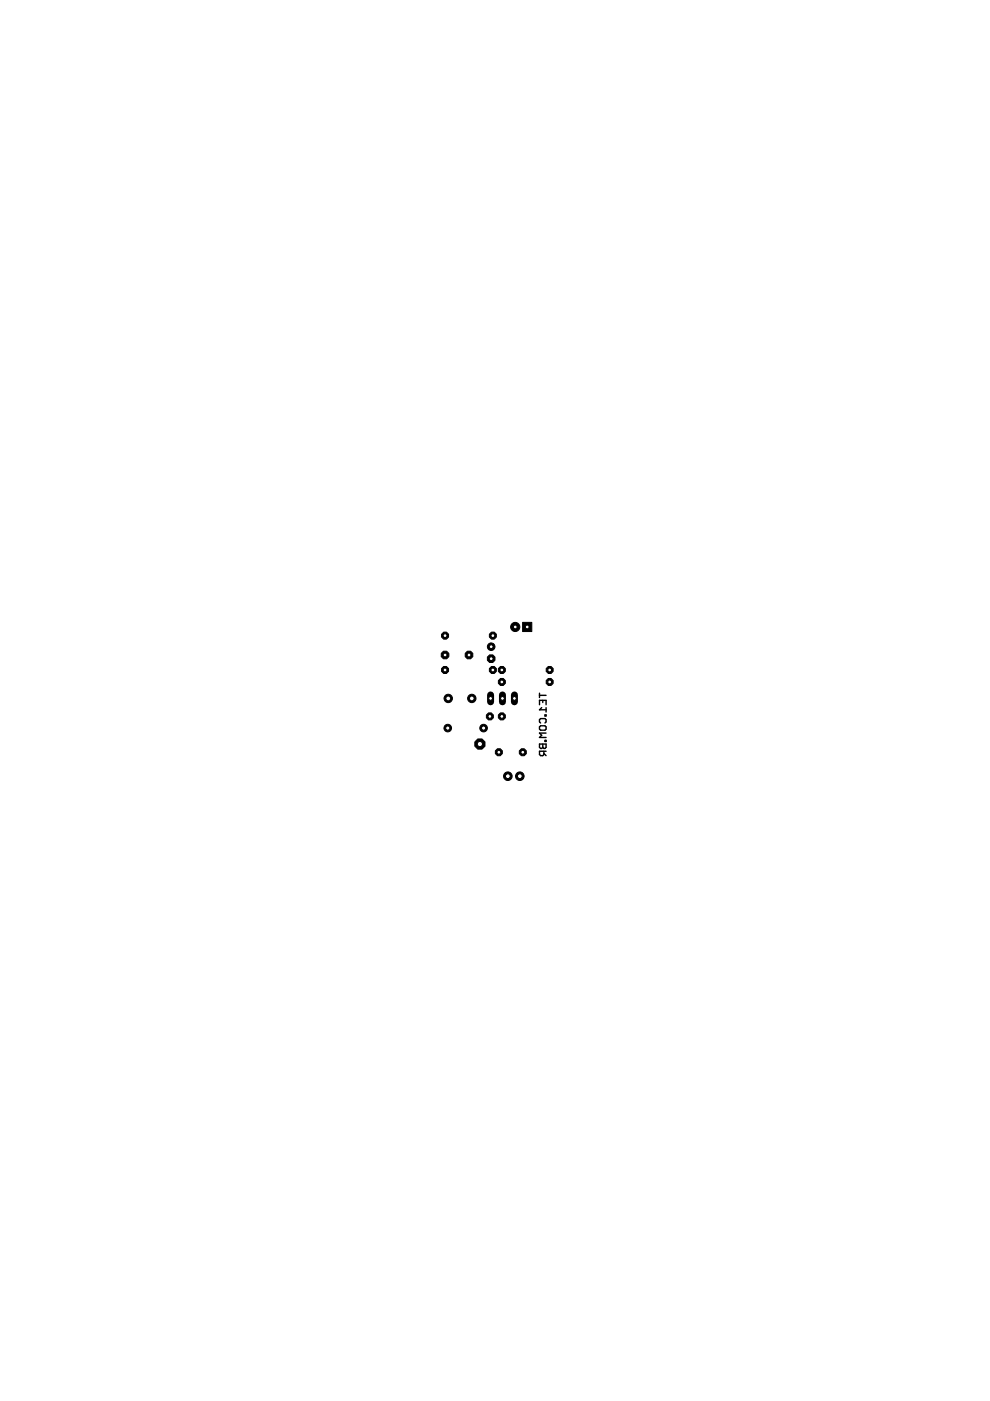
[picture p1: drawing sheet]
<svg xmlns="http://www.w3.org/2000/svg" width="210mm" height="297mm" viewBox="0 0 210 297" stroke-linecap="round" stroke-linejoin="round" font-family="sans-serif">
<g fill="none" stroke="#000" stroke-width=".3">
<path d="M114.4 147.4h1.4M114.4 147v.9M114.4 149.4v-.9h1.4v.9M114.4 157.8h1.4v.7l-.3 .2-.4-.2-.5 .2-.2-.2zM114.6 153.3l-.2-.2v-.5l.2-.2h.9l.3 .2v.5l-.3 .2M114.6 153.9h.9l.3 .2v.5l-.3 .2h-.9l-.2-.2v-.5zM114.9 150l-.5 .5h1.4M115.1 148.5v.4M115.1 157.8v.7M115.3 159.3v.7l-.2 .2h-.5l-.2-.2v-.7h1.4M115.3 159.7l.5 .5M115.5 151.6h.3v.2h-.3z"/>
<path d="M115.5 157h.3v.2h-.3zM115.8 150v1M115.8 155.4h-1.4l.5 .5-.5 .5h1.4"/>
</g>
<circle cx="104.5" cy="134.8" r=".8" fill="#000" stroke="#000" stroke-width=".21"/>
<circle cx="104.5" cy="134.8" r=".4" fill="#fff" stroke="#000" stroke-width=".21"/>
<circle cx="94.4" cy="134.8" r=".8" fill="#000" stroke="#000" stroke-width=".21"/>
<circle cx="94.4" cy="134.8" r=".4" fill="#fff" stroke="#000" stroke-width=".21"/>
<circle cx="104.5" cy="142" r=".8" fill="#000" stroke="#000" stroke-width=".21"/>
<circle cx="104.5" cy="142" r=".4" fill="#fff" stroke="#000" stroke-width=".21"/>
<circle cx="94.4" cy="142" r=".8" fill="#000" stroke="#000" stroke-width=".21"/>
<circle cx="94.4" cy="142" r=".4" fill="#fff" stroke="#000" stroke-width=".21"/>
<circle cx="116.5" cy="142" r=".8" fill="#000" stroke="#000" stroke-width=".21"/>
<circle cx="116.5" cy="142" r=".4" fill="#fff" stroke="#000" stroke-width=".21"/>
<circle cx="106.4" cy="142" r=".8" fill="#000" stroke="#000" stroke-width=".21"/>
<circle cx="106.4" cy="142" r=".4" fill="#fff" stroke="#000" stroke-width=".21"/>
<circle cx="116.5" cy="144.6" r=".8" fill="#000" stroke="#000" stroke-width=".21"/>
<circle cx="116.5" cy="144.6" r=".4" fill="#fff" stroke="#000" stroke-width=".21"/>
<circle cx="106.4" cy="144.6" r=".8" fill="#000" stroke="#000" stroke-width=".21"/>
<circle cx="106.4" cy="144.6" r=".4" fill="#fff" stroke="#000" stroke-width=".21"/>
<circle cx="94.4" cy="138.9" r=".87" fill="#000" stroke="#000" stroke-width=".21"/>
<circle cx="94.4" cy="138.9" r=".4" fill="#fff" stroke="#000" stroke-width=".21"/>
<circle cx="99.4" cy="138.9" r=".87" fill="#000" stroke="#000" stroke-width=".21"/>
<circle cx="99.4" cy="138.9" r=".4" fill="#fff" stroke="#000" stroke-width=".21"/>
<circle cx="103.9" cy="151.9" r=".8" fill="#000" stroke="#000" stroke-width=".21"/>
<circle cx="103.9" cy="151.9" r=".4" fill="#fff" stroke="#000" stroke-width=".21"/>
<circle cx="106.4" cy="151.9" r=".8" fill="#000" stroke="#000" stroke-width=".21"/>
<circle cx="106.4" cy="151.9" r=".4" fill="#fff" stroke="#000" stroke-width=".21"/>
<circle cx="105.8" cy="159.5" r=".8" fill="#000" stroke="#000" stroke-width=".21"/>
<circle cx="105.8" cy="159.5" r=".4" fill="#fff" stroke="#000" stroke-width=".21"/>
<circle cx="110.8" cy="159.5" r=".8" fill="#000" stroke="#000" stroke-width=".21"/>
<circle cx="110.8" cy="159.5" r=".4" fill="#fff" stroke="#000" stroke-width=".21"/>
<path d="M110.8 132h2v1.9h-2z" fill="#000" stroke="#000" stroke-width=".21"/>
<circle cx="111.8" cy="132.9" r=".4" fill="#fff" stroke="#000" stroke-width=".21"/>
<circle cx="109.2" cy="132.9" r=".97" fill="#000" stroke="#000" stroke-width=".21"/>
<circle cx="109.2" cy="132.9" r=".4" fill="#fff" stroke="#000" stroke-width=".21"/>
<circle cx="107.7" cy="164.6" r=".91" fill="#000" stroke="#000" stroke-width=".21"/>
<circle cx="107.7" cy="164.6" r=".51" fill="#fff" stroke="#000" stroke-width=".21"/>
<circle cx="110.2" cy="164.6" r=".91" fill="#000" stroke="#000" stroke-width=".21"/>
<circle cx="110.2" cy="164.6" r=".51" fill="#fff" stroke="#000" stroke-width=".21"/>
<circle cx="101.7" cy="157.8" r="1.17" fill="#000" stroke="#000" stroke-width=".21"/>
<circle cx="101.7" cy="157.8" r=".55" fill="#fff" stroke="#000" stroke-width=".21"/>
<circle cx="104.1" cy="139.7" r=".87" fill="#000" stroke="#000" stroke-width=".21"/>
<circle cx="104.1" cy="139.7" r=".4" fill="#fff" stroke="#000" stroke-width=".21"/>
<circle cx="104.1" cy="137.1" r=".8" fill="#000" stroke="#000" stroke-width=".21"/>
<circle cx="104.1" cy="137.1" r=".4" fill="#fff" stroke="#000" stroke-width=".21"/>
<circle cx="94.9" cy="154.4" r=".8" fill="#000" stroke="#000" stroke-width=".21"/>
<circle cx="94.9" cy="154.4" r=".44" fill="#fff" stroke="#000" stroke-width=".21"/>
<circle cx="102.5" cy="154.4" r=".8" fill="#000" stroke="#000" stroke-width=".21"/>
<circle cx="102.5" cy="154.4" r=".44" fill="#fff" stroke="#000" stroke-width=".21"/>
<path d="M104 147.3v1.5" fill="none" stroke="#000" stroke-width="1.5"/>
<circle cx="104" cy="148.1" r=".4" fill="#fff" stroke="#000" stroke-width=".21"/>
<path d="M106.5 147.3v1.5" fill="none" stroke="#000" stroke-width="1.5"/>
<circle cx="106.5" cy="148.1" r=".4" fill="#fff" stroke="#000" stroke-width=".21"/>
<path d="M109.1 147.3v1.5" fill="none" stroke="#000" stroke-width="1.5"/>
<circle cx="109.1" cy="148.1" r=".4" fill="#fff" stroke="#000" stroke-width=".21"/>
<circle cx="95" cy="148.1" r=".89" fill="#000" stroke="#000" stroke-width=".21"/>
<circle cx="95" cy="148.1" r=".51" fill="#fff" stroke="#000" stroke-width=".21"/>
<circle cx="100" cy="148.1" r=".89" fill="#000" stroke="#000" stroke-width=".21"/>
<circle cx="100" cy="148.1" r=".51" fill="#fff" stroke="#000" stroke-width=".21"/>
</svg>
